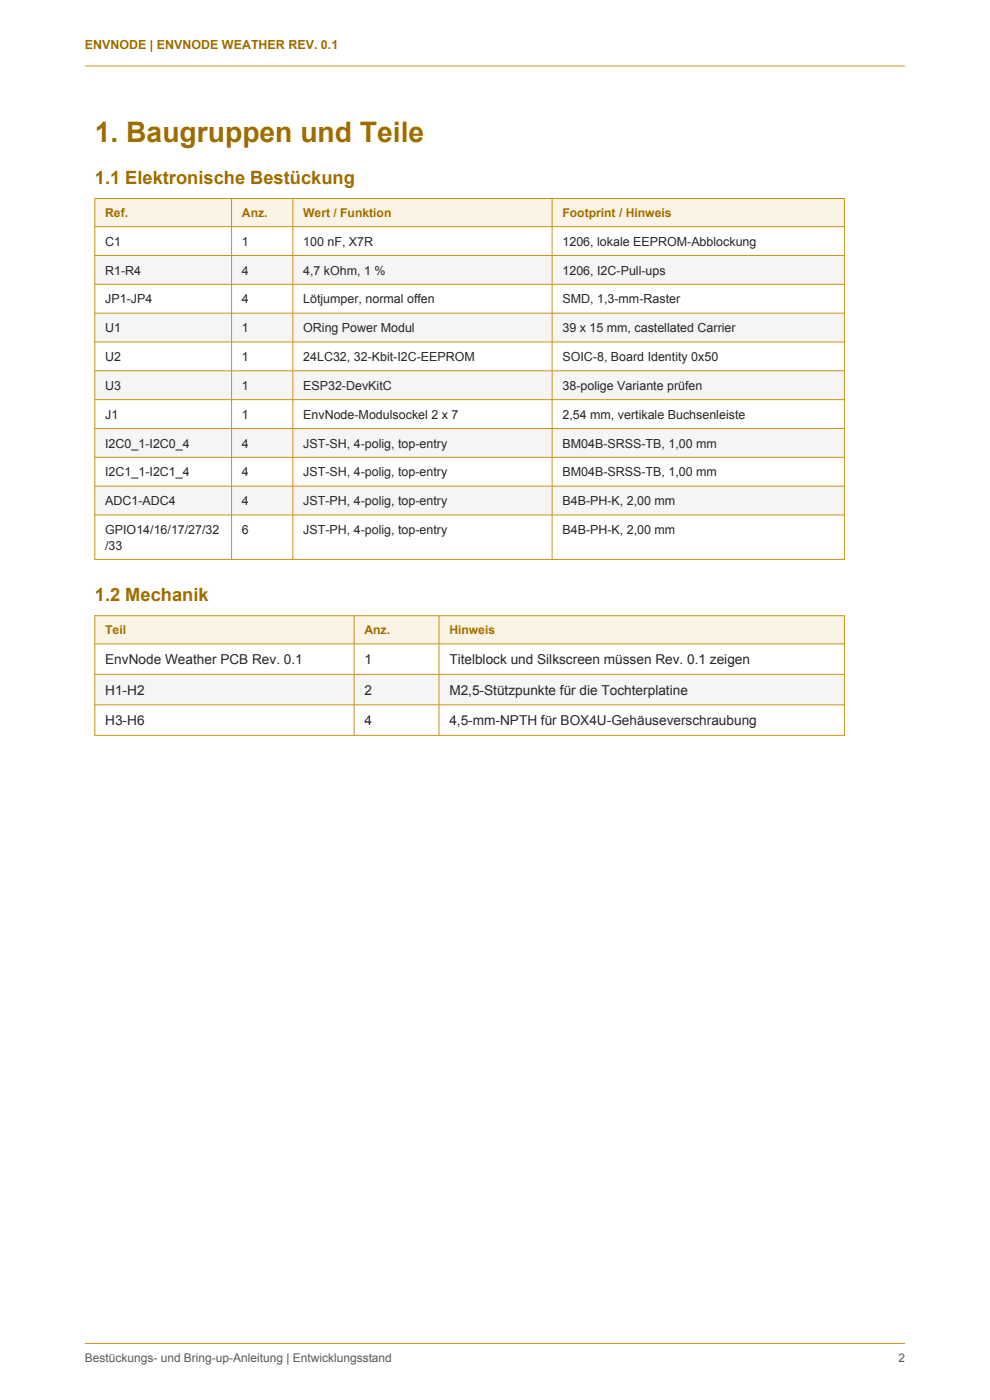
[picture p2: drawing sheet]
<svg xmlns="http://www.w3.org/2000/svg" width="210mm" height="297mm" viewBox="0 0 210 297" stroke-linecap="round" stroke-linejoin="round" font-family="sans-serif">
<defs><g id="words">
<text font-size="6" fill="#9e6c00" x="20.1" y="30.1">1. Baugruppen und Teile</text>
<g font-size="3.9" fill="#9e6c00">
<text x="20.1" y="39.1">1.1 Elektronische Bestückung</text>
<text x="20.1" y="127.6">1.2 Mechanik</text>
</g>
<g font-size="2.9" fill="#262626">
<text x="22.3" y="140.9">EnvNode Weather PCB Rev. 0.1</text>
<text x="77.3" y="140.9">1</text>
<text x="95.3" y="140.9">Titelblock und Silkscreen müssen Rev. 0.1 zeigen</text>
<text x="22.3" y="147.4">H1-H2</text>
<text x="77.3" y="147.4">2</text>
<text x="95.3" y="147.4">M2,5-Stützpunkte für die Tochterplatine</text>
<text x="22.3" y="153.8">H3-H6</text>
<text x="77.3" y="153.8">4</text>
<text x="95.3" y="153.8">4,5-mm-NPTH für BOX4U-Gehäuseverschraubung</text>
</g>
<g font-size="2.6" fill="#9e6c00">
<text x="18" y="10.5">ENVNODE | ENVNODE WEATHER REV. 0.1</text>
<text x="22.3" y="46.1">Ref.</text>
<text x="51.3" y="46.1">Anz.</text>
<text x="64.3" y="46.1">Wert / Funktion</text>
<text x="119.3" y="46.1">Footprint / Hinweis</text>
<text x="22.3" y="134.6">Teil</text>
<text x="77.3" y="134.6">Anz.</text>
<text x="95.3" y="134.6">Hinweis</text>
</g>
<g font-size="2.6" fill="#262626">
<text x="22.3" y="52.1">C1</text>
<text x="51.3" y="52.1">1</text>
<text x="64.3" y="52.1">100 nF, X7R</text>
<text x="119.3" y="52.1">1206, lokale EEPROM-Abblockung</text>
<text x="22.3" y="58.2">R1-R4</text>
<text x="51.3" y="58.2">4</text>
<text x="64.3" y="58.2">4,7 kOhm, 1 %</text>
<text x="119.3" y="58.2">1206, I2C-Pull-ups</text>
<text x="22.3" y="64.4">JP1-JP4</text>
<text x="51.3" y="64.4">4</text>
<text x="64.3" y="64.4">Lötjumper, normal offen</text>
<text x="119.3" y="64.4">SMD, 1,3-mm-Raster</text>
<text x="22.3" y="70.5">U1</text>
<text x="51.3" y="70.5">1</text>
<text x="64.3" y="70.5">ORing Power Modul</text>
<text x="119.3" y="70.5">39 x 15 mm, castellated Carrier</text>
<text x="22.3" y="76.6">U2</text>
<text x="51.3" y="76.6">1</text>
<text x="64.3" y="76.6">24LC32, 32-Kbit-I2C-EEPROM</text>
<text x="119.3" y="76.6">SOIC-8, Board Identity 0x50</text>
<text x="22.3" y="82.7">U3</text>
<text x="51.3" y="82.7">1</text>
<text x="64.3" y="82.7">ESP32-DevKitC</text>
<text x="119.3" y="82.7">38-polige Variante prüfen</text>
<text x="22.3" y="88.8">J1</text>
<text x="51.3" y="88.8">1</text>
<text x="64.3" y="88.8">EnvNode-Modulsockel 2 x 7</text>
<text x="119.3" y="88.8">2,54 mm, vertikale Buchsenleiste</text>
<text x="22.3" y="94.9">I2C0_1-I2C0_4</text>
<text x="51.3" y="94.9">4</text>
<text x="64.3" y="94.9">JST-SH, 4-polig, top-entry</text>
<text x="119.3" y="94.9">BM04B-SRSS-TB, 1,00 mm</text>
<text x="22.3" y="101.1">I2C1_1-I2C1_4</text>
<text x="51.3" y="101.1">4</text>
<text x="64.3" y="101.1">JST-SH, 4-polig, top-entry</text>
<text x="119.3" y="101.1">BM04B-SRSS-TB, 1,00 mm</text>
<text x="22.3" y="107.2">ADC1-ADC4</text>
<text x="51.3" y="107.2">4</text>
<text x="64.3" y="107.2">JST-PH, 4-polig, top-entry</text>
<text x="119.3" y="107.2">B4B-PH-K, 2,00 mm</text>
<text x="22.3" y="113.3">GPIO14/16/17/27/32</text>
<text x="51.3" y="113.3">6</text>
<text x="64.3" y="113.3">JST-PH, 4-polig, top-entry</text>
<text x="119.3" y="113.3">B4B-PH-K, 2,00 mm</text>
<text x="22.3" y="116.6">/33</text>
</g>
<g font-size="2.5" fill="#595959">
<text x="18" y="289">Bestückungs- und Bring-up-Anleitung | Entwicklungsstand</text>
<text x="190.6" y="289">2</text>
</g>
</g></defs>
<path d="M18 14h174M18 285h174" fill="none" stroke="#cc9319" stroke-width=".21"/>
<path d="M20.1 42.1h159v6h-159z" fill-rule="evenodd" fill="#faf4e6"/>
<g fill="#f5f5f5">
<path d="M20.1 54.2h159v6.1h-159z" fill-rule="evenodd"/>
<path d="M20.1 66.4h159v6.2h-159z" fill-rule="evenodd"/>
<path d="M20.1 78.7h159v6.1h-159z" fill-rule="evenodd"/>
<path d="M20.1 90.9h159v6.1h-159z" fill-rule="evenodd"/>
<path d="M20.1 103.1h159v6.1h-159z" fill-rule="evenodd"/>
</g>
<g fill="none" stroke="#cc9319" stroke-width=".21">
<path d="M20.1 42.1h159v76.6h-159zM20.1 48.1h159M20.1 54.2h159M49.1 42.1v76.6M62.1 42.1v76.6M117.1 42.1v76.6M20.1 60.3h159M20.1 66.4h159M20.1 72.6h159M20.1 78.7h159M20.1 84.8h159M20.1 90.9h159"/>
<path d="M20.1 97h159M20.1 103.1h159M20.1 109.2h159"/>
</g>
<path d="M20.1 130.6h159v6h-159z" fill-rule="evenodd" fill="#faf4e6"/>
<path d="M20.1 143.1h159v6.4h-159z" fill-rule="evenodd" fill="#f5f5f5"/>
<path d="M20.1 130.6h159v25.4h-159zM20.1 136.6h159M75.1 130.6v25.4M93.1 130.6v25.4M20.1 143.1h159M20.1 149.5h159" fill="none" stroke="#cc9319" stroke-width=".21"/>
<use href="#words"/>
</svg>
